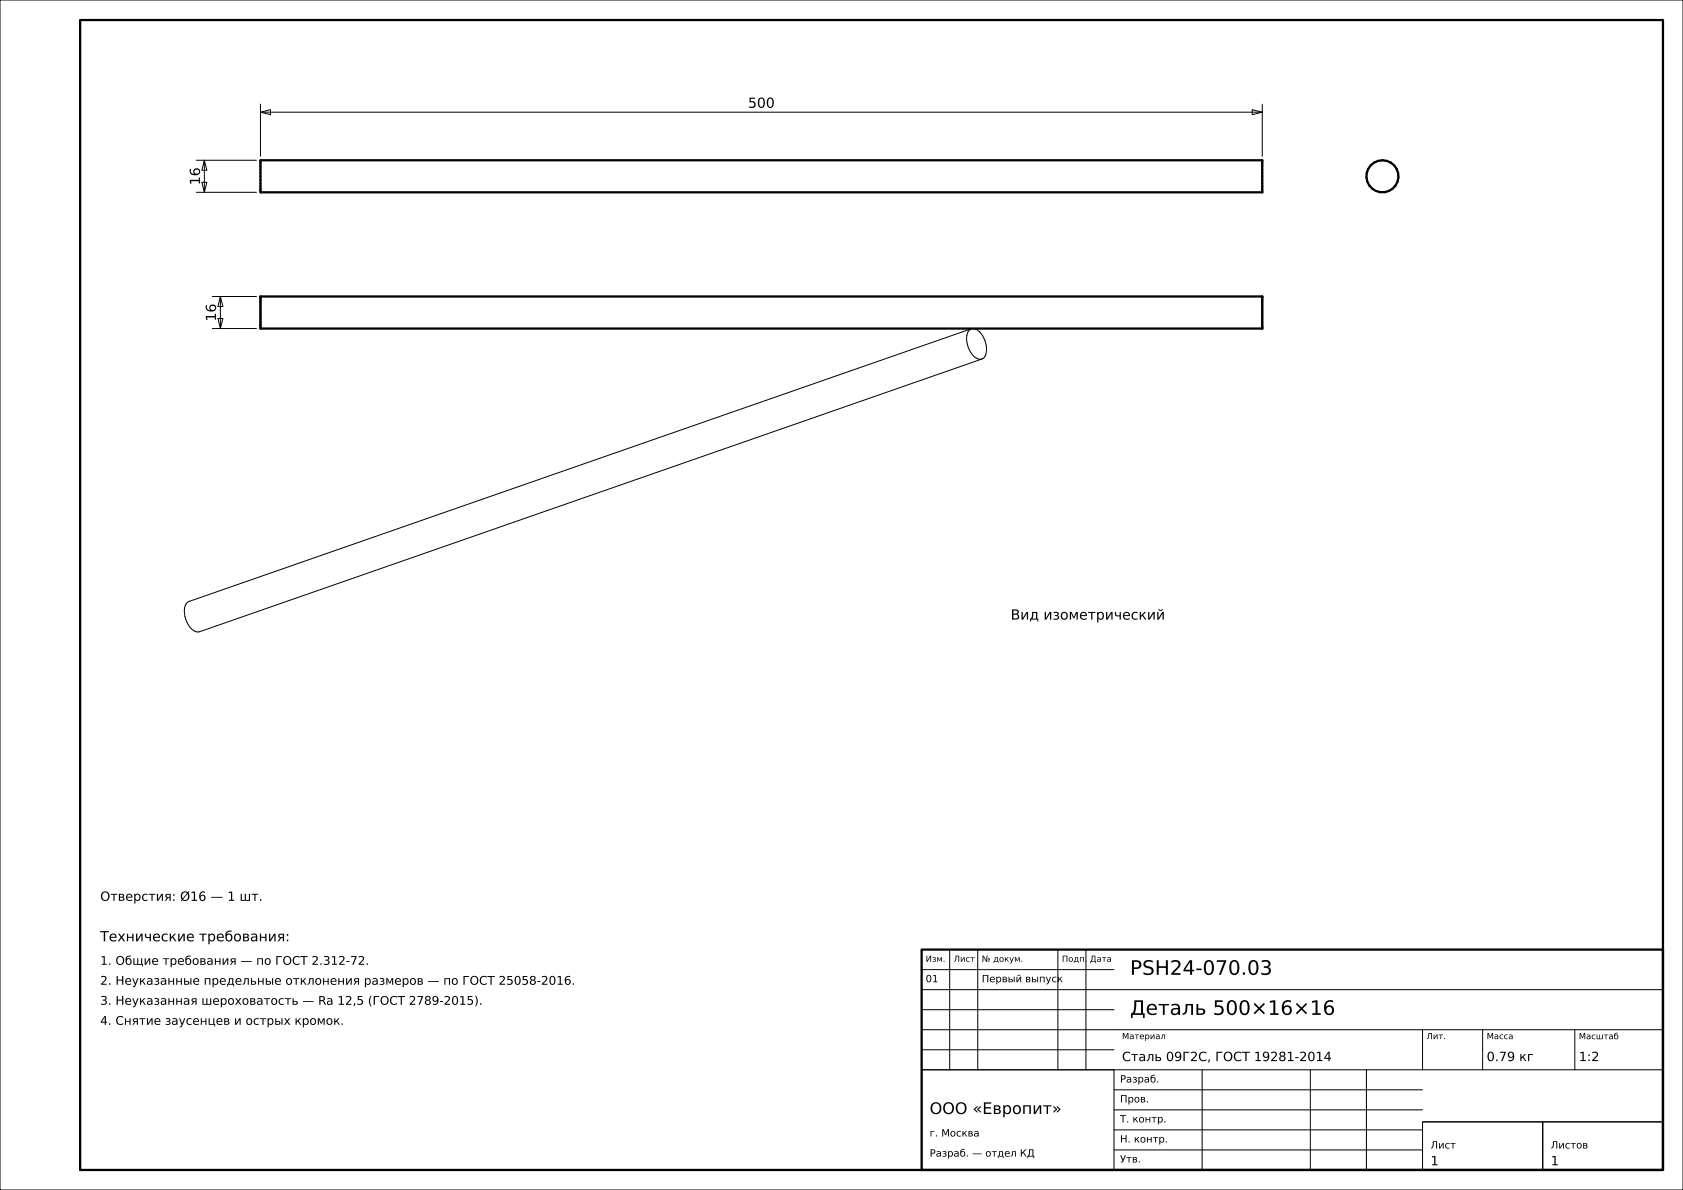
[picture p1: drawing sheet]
<svg xmlns="http://www.w3.org/2000/svg" width="420mm" height="297mm" viewBox="0 0 420 297" stroke-linecap="round" stroke-linejoin="round" font-family="sans-serif">
<defs><g id="words">
<g font-size="5">
<text x="282" y="243.3">PSH24-070.03</text>
<text x="282" y="253.3">Деталь 500×16×16</text>
</g>
<text font-size="4" x="232" y="278">ООО «Европит»</text>
<g font-size="3.5">
<text x="186.7" y="26.9">500</text>
<text x="49.9" y="46.2" transform="rotate(-90 49.9 46.2)">16</text>
<text x="53.9" y="80.2" transform="rotate(-90 53.9 80.2)">16</text>
<text x="252.2" y="154.6">Вид изометрический</text>
<text x="25" y="234.9">Технические требования:</text>
</g>
<g font-size="3.2">
<text x="25" y="224.8">Отверстия: Ø16 — 1 шт.</text>
<text x="280" y="264.8">Сталь 09Г2С, ГОСТ 19281-2014</text>
<text x="371" y="264.8">0.79 кг</text>
<text x="394" y="264.8">1:2</text>
<text x="357" y="290.8">1</text>
<text x="387" y="290.8">1</text>
</g>
<g font-size="3">
<text x="25" y="240.8">1. Общие требования — по ГОСТ 2.312-72.</text>
<text x="25" y="245.8">2. Неуказанные предельные отклонения размеров — по ГОСТ 25058-2016.</text>
<text x="25" y="250.8">3. Неуказанная шероховатость — Ra 12,5 (ГОСТ 2789-2015).</text>
<text x="25" y="255.8">4. Снятие заусенцев и острых кромок.</text>
</g>
<g font-size="2.5">
<text x="231" y="245.1">01</text>
<text x="245" y="245.1">Первый выпуск</text>
<text x="279.5" y="270.2">Разраб.</text>
<text x="279.5" y="275.1">Пров.</text>
<text x="279.5" y="280.1">Т. контр.</text>
<text x="232" y="283.6">г. Москва</text>
<text x="279.5" y="285.1">Н. контр.</text>
<text x="357" y="286.6">Лист</text>
<text x="387" y="286.6">Листов</text>
<text x="232" y="288.7">Разраб. — отдел КД</text>
<text x="279.5" y="290.1">Утв.</text>
</g>
<g font-size="2.1">
<text x="231" y="240">Изм.</text>
<text x="238" y="240">Лист</text>
<text x="245" y="240">№ докум.</text>
<text x="265" y="240">Подп.</text>
<text x="272" y="240">Дата</text>
<text x="280" y="259.3">Материал</text>
<text x="356" y="259.3">Лит.</text>
<text x="371" y="259.3">Масса</text>
<text x="394" y="259.4">Масштаб</text>
</g>
</g></defs>
<g fill="none" stroke="#000" stroke-width=".25">
<path d="M0 0h420v297h-420zM49 40h15M51 40l.6 2.5h-1.2zM51 40v8M65 28l2.5-.6v1.2zM65 26v13M65 28h250M312.5 27.4l2.5 .6-2.5 .6zM315 26v13M49 48h15M50.4 45.5h1.2l-.6 2.5zM53 74h11"/>
<path d="M54.4 79.5h1.2l-.6 2.5zM55 74l.6 2.5h-1.2zM55 74v8M53 82h11M242.4 82.1l-195.2 68a2.69 2.69 0 0 0-1.2 3 5.5 5.5 0 0 0 2.9 4.6h.9l195.2-68.1M242.4 82.1a2.68 2.68 0 0 1 2.8 1.7 4.6 4.6 0 0 1 .2 5.6l-.4 .2M242.4 82.1a2.69 2.69 0 0 0-1.2 3 5.5 5.5 0 0 0 2.9 4.5h.9M237 237v30M244 237v30M264 237v30M271 237v30M230 257h185"/>
<path d="M230 252h48M230 247h185M230 242h48M355 257v10M370 257v10M393 257v10M230 267h48v25h-48zM230 267h185M230 262h48M278 277h77M278 272h77M300 267v25"/>
<path d="M327 267v25M341 267v25M278 287h77M278 282h77M355 280h30v12h-30zM355 280h60M385 280h30v12h-30z"/>
</g>
<g fill="none" stroke="#000" stroke-width=".56">
<path d="M20 5h395v287h-395zM65 40h250v8h-250zM65 74h250v8h-250zM230 237h185v55h-185z"/>
<circle cx="345" cy="44" r="4"/>
</g>
<g fill="none" stroke="#000" stroke-width=".25" stroke-dasharray=".7 .5" stroke-linecap="butt">
<path d="M65 40v.1M315 40v.1M345 40l1.1 .1M65 40.1v.3M65 40.4v.5M65 40.9v.6M65 41.5v.8M65 42.3v.8M65 43.1v.9M65 44v.9M65 44.9v.8M65 45.7v.8"/>
<path d="M65 46.5v.6M65 47.1v.5M65 47.6v.3M65 47.9v.1M315 40.1v.3M315 40.4v.5M315 40.9v.6M315 41.5v.8M315 42.3v.8M315 43.1v.9M315 44v.9M315 44.9v.8"/>
<path d="M315 45.7v.8M315 46.5v.6M315 47.1v.5M315 47.6v.3M315 47.9v.1M341 44.3l.1-1.1M341.1 43.2l.3-1M341.2 45.3l-.2-1M341.4 42.2l.7-.9M341.7 46.3l-.5-1M342.1 41.3l.8-.7M342.5 47.1l-.8-.8"/>
<path d="M342.9 40.6l1-.5M343.4 47.7l-.9-.6M343.9 40.1l1.1-.1M344.4 48l-1-.3M345.5 48h-1.1M346.1 40.1l1 .5M346.6 47.7l-1.1 .3M347.1 40.6l.8 .7M347.5 47.1l-.9 .6M347.9 41.3l.6 .9M348.3 46.3l-.8 .8M348.5 42.2l.4 1"/>
<path d="M348.8 45.3l-.5 1M348.9 43.2l.1 1.1M349 44.3l-.2 1M65 79.7v-.8M65 78.9v-.9M65 78v-.9M65 77.1v-.8M65 76.3v-.8M65 75.5v-.6M65 74.9v-.5M65 74.4v-.3M65 74.1v-.1"/>
<path d="M315 79.7v-.8M315 78.9v-.9M315 78v-.9M315 77.1v-.8M315 76.3v-.8M315 75.5v-.6M315 74.9v-.5M315 74.4v-.3M315 74.1v-.1M65 82v-.1M65 81.9v-.3M65 81.6v-.5"/>
<path d="M65 81.1v-.6M65 80.5v-.8M315 82v-.1M315 81.9v-.3M315 81.6v-.5M315 81.1v-.6M315 80.5v-.8"/>
</g>
<use href="#words"/>
</svg>
